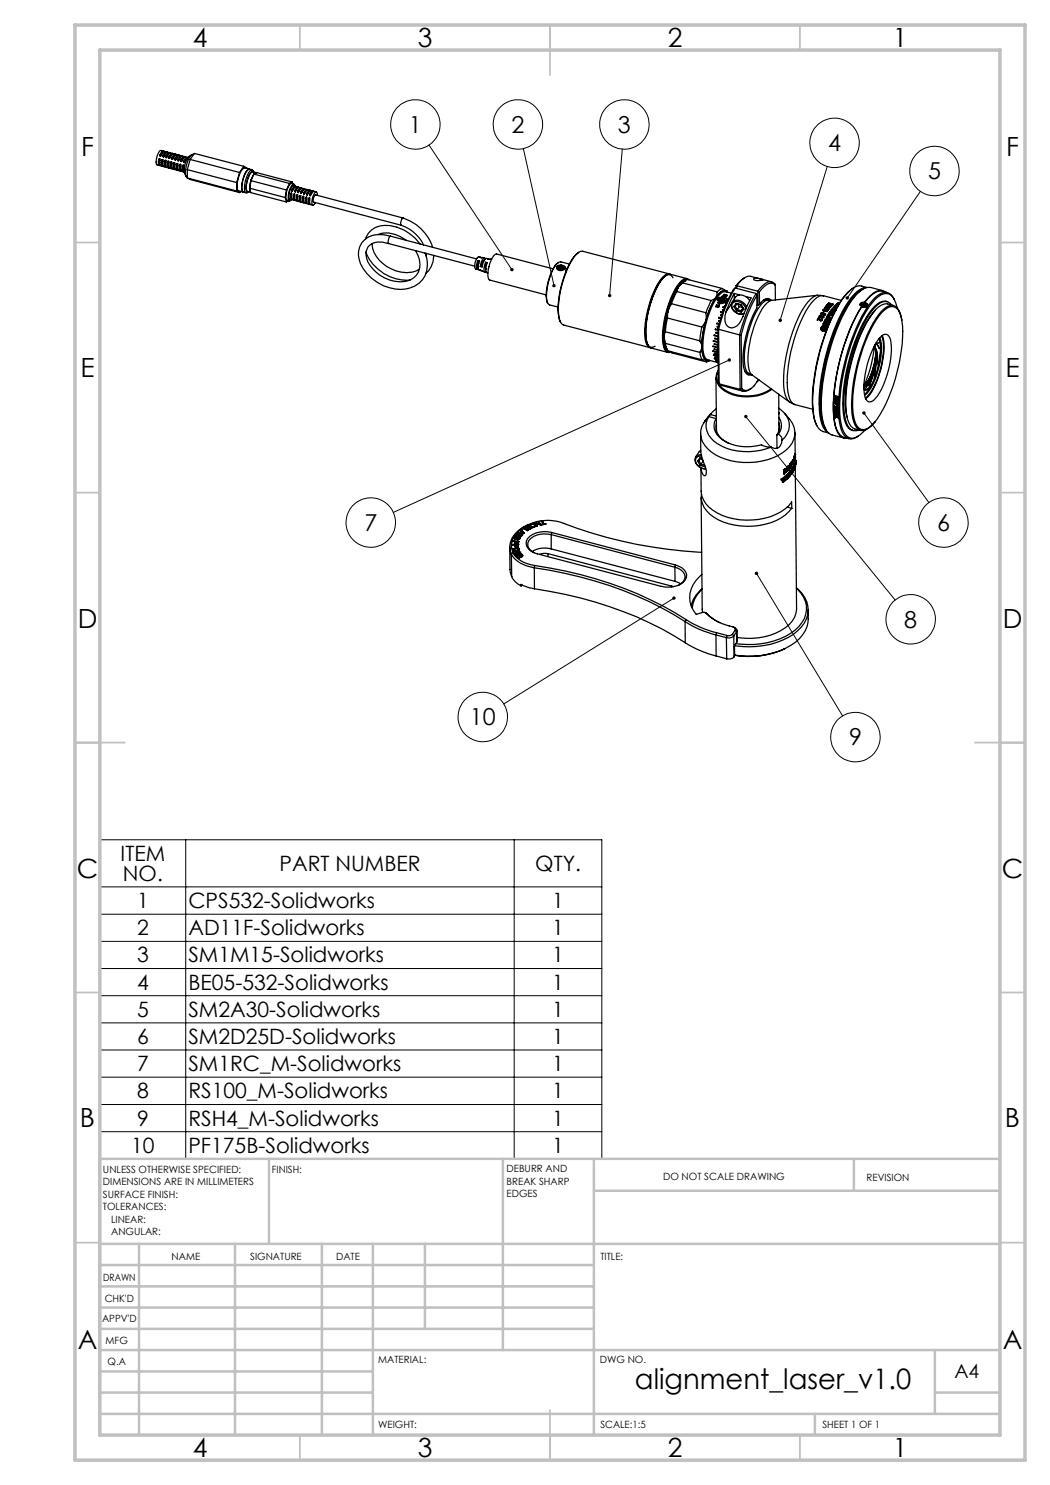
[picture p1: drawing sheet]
<svg xmlns="http://www.w3.org/2000/svg" width="210mm" height="297mm" viewBox="0 0 210 297" stroke-linecap="round" stroke-linejoin="round" font-family="sans-serif">
<defs><g id="words">
<text font-size="5.6" x="127" y="277.9">alignment_laser_v1.0</text>
<g font-size="5.3">
<text x="38.5" y="9.5">4</text>
<text x="83.5" y="9.5">3</text>
<text x="133.6" y="9.5">2</text>
<text x="178.6" y="9.5">1</text>
<text x="16.2" y="31.2">F</text>
<text x="201.2" y="31.2">F</text>
<text x="16.1" y="75.5">E</text>
<text x="201.1" y="75.5">E</text>
<text x="15.5" y="125.5">D</text>
<text x="200.5" y="125.5">D</text>
<text x="15.4" y="175.5">C</text>
<text x="200.4" y="175.5">C</text>
<text x="16" y="225.5">B</text>
<text x="201" y="225.5">B</text>
<text x="15.5" y="269.7">A</text>
<text x="200.5" y="269.7">A</text>
<text x="38.5" y="291.5">4</text>
<text x="83.5" y="291.5">3</text>
<text x="133.6" y="291.5">2</text>
<text x="178.6" y="291.5">1</text>
</g>
<g font-size="4.7">
<text x="81.8" y="26.5">1</text>
<text x="102.3" y="26.5">2</text>
<text x="123.6" y="26.5">3</text>
<text x="165.6" y="30.2">4</text>
<text x="185.6" y="35.9">5</text>
<text x="72.9" y="106.2">7</text>
<text x="187.4" y="106.2">6</text>
<text x="180.9" y="125.5">8</text>
<text x="94" y="145.1">10</text>
<text x="169.8" y="149.1">9</text>
</g>
<g font-size="4.2">
<text x="24.1" y="172.1">ITEM</text>
<text x="24.6" y="176.2">NO.</text>
<text x="55.9" y="174.2">PART NUMBER</text>
<text x="107" y="174.2">QTY.</text>
<text x="27.4" y="181.6">1</text>
<text x="37.7" y="181.6">CPS532-Solidworks</text>
<text x="110.5" y="181.6">1</text>
<text x="27.4" y="187.1">2</text>
<text x="37.7" y="187.1">AD11F-Solidworks</text>
<text x="110.5" y="187.1">1</text>
<text x="27.4" y="192.5">3</text>
<text x="27.4" y="197.9">4</text>
<text x="37.7" y="192.5">SM1M15-Solidworks</text>
<text x="37.7" y="197.9">BE05-532-Solidworks</text>
<text x="110.5" y="192.5">1</text>
<text x="110.5" y="197.9">1</text>
<text x="27.4" y="203.4">5</text>
<text x="37.7" y="203.4">SM2A30-Solidworks</text>
<text x="110.5" y="203.4">1</text>
<text x="27.4" y="208.8">6</text>
<text x="37.7" y="208.8">SM2D25D-Solidworks</text>
<text x="110.5" y="208.8">1</text>
<text x="27.4" y="214.2">7</text>
<text x="37.7" y="214.2">SM1RC_M-Solidworks</text>
<text x="110.5" y="214.2">1</text>
<text x="27.4" y="219.7">8</text>
<text x="37.7" y="219.7">RS100_M-Solidworks</text>
<text x="110.5" y="219.7">1</text>
<text x="27.4" y="225.1">9</text>
<text x="37.7" y="225.1">RSH4_M-Solidworks</text>
<text x="110.5" y="225.1">1</text>
<text x="26.2" y="230.6">10</text>
<text x="37.7" y="230.6">PF175B-Solidworks</text>
<text x="110.5" y="230.6">1</text>
</g>
<text font-size="3.9" x="190.9" y="275.5">A4</text>
<g font-size="2">
<text x="20.6" y="234.6">UNLESS OTHERWISE SPECIFIED:</text>
<text x="20.6" y="237.1">DIMENSIONS ARE IN MILLIMETERS</text>
<text x="20.6" y="239.6">SURFACE FINISH:</text>
<text x="54.4" y="234.6">FINISH:</text>
<text x="101.3" y="234.5">DEBURR AND</text>
<text x="101.3" y="237">BREAK SHARP</text>
<text x="101.3" y="239.5">EDGES</text>
<text x="132.6" y="236">DO NOT SCALE DRAWING</text>
<text x="173.3" y="236.2">REVISION</text>
<text x="20.6" y="242.1">TOLERANCES:</text>
<text x="22.2" y="244.6">LINEAR:</text>
<text x="22.2" y="247.1">ANGULAR:</text>
<text x="34.3" y="252">NAME</text>
<text x="50" y="251.9">SIGNATURE</text>
<text x="67.2" y="251.9">DATE</text>
<text x="120.1" y="251.9">TITLE:</text>
<text x="20.6" y="256.1">DRAWN</text>
<text x="20.9" y="260.3">CHK'D</text>
<text x="20.4" y="264.4">APPV'D</text>
<text x="21.1" y="268.8">MFG</text>
<text x="21.5" y="273">Q.A</text>
<text x="75.6" y="272.5">MATERIAL:</text>
<text x="120" y="272.5">DWG NO.</text>
<text x="75.6" y="285.5">WEIGHT:</text>
<text x="120.1" y="285.6">SCALE:1:5</text>
<text x="164.5" y="285.6">SHEET 1 OF 1</text>
</g>
</g></defs>
<g fill="none" stroke="#000" stroke-width=".2">
<path d="M85.8 29l16.6 24.9M104.7 29.7l6.1 27.4M124.5 29.8l-2.6 29.3M165.5 33.3l-9.5 30.8M184.1 38.3l-14.6 21.3M145.9 72l-67.2 30.5M149.2 83.3l29.8 36.7M172.8 82.6l13 17.9M134.8 119.6l-34 21.2M151.3 114.7l17.2 28.5M20 168h100.4v63.8h-100.4zM20 177.4h100.4"/>
<path d="M37.1 168v63.8M102.8 168v63.8M20 182.8h100.4M20 188.3h100.4M20 193.7h100.4M20 199.1h100.4M20 204.6h100.4M20 210h100.4M20 215.4h100.4M20 220.9h100.4M20 226.3h100.4"/>
<circle cx="83.1" cy="24.9" r="4.9"/>
<circle cx="103.6" cy="24.9" r="4.9"/>
<circle cx="124.9" cy="24.9" r="4.9"/>
<circle cx="166.9" cy="28.6" r="4.9"/>
<circle cx="186.9" cy="34.2" r="4.9"/>
<circle cx="74.2" cy="104.5" r="4.9"/>
<circle cx="188.7" cy="104.5" r="4.9"/>
<circle cx="182.1" cy="123.9" r="4.9"/>
<circle cx="96.6" cy="143.4" r="4.9"/>
<circle cx="171.1" cy="147.4" r="4.9"/>
</g>
<g fill="none" stroke="#c0c0c0" stroke-width=".35">
<path d="M60 5v5M110 5v10M160 5v5M15 48.5h5M200 48.5h5M15 98.5h5M200 98.5h5M15 148.5h10M195 148.5h10M15 198.5h5M200 198.5h5M15 248.5h5"/>
<path d="M200 248.5h5M60 287v5M110 282v10M160 287v5"/>
</g>
<g fill="none" stroke="#c0c0c0" stroke-width=".5">
<path d="M53.8 231.8v17M100.6 231.8v38.2M118.8 231.8v55.2M118.8 238.2h81.2M170.8 231.8v6.4M200 231.8h-180v55.2M20 248.8h180M20 257.3h98.8M20 253h98.8M27.8 248.8v38.2M47 248.8v38.2M64.4 248.8v38.2"/>
<path d="M74.6 248.8v38.2M85 248.8v17M20 265.8h98.8M20 261.5h98.8M20 278.5h54.6M20 274.3h54.6M20 270h180M187 278.5h13M187 270v12.8M20 282.8h180M163 282.8v4.2"/>
</g>
<path d="M15 5h190v287h-190zM20 10h180v277h-180z" fill="none" stroke="#c0c0c0" stroke-width=".7"/>
<path d="M102.2 53.7h-.1a.36 .36 0 0 0 0 .5 .36 .36 0 0 0 .5 0l-.2-.3 .2 .3a.35 .35 0 0 0 .1-.5 .35 .35 0 0 0-.5 0zM110.5 56.9a.33 .33 0 0 0 0 .4 .33 .33 0 0 0 .4 .2l-.1-.4 .1 .4a.33 .33 0 0 0 .2-.5 .33 .33 0 0 0-.6-.1zM121.7 58.9l-.1 .2 .2 .3 .1-.3v.3a.33 .33 0 0 0 .3-.4 .33 .33 0 0 0-.5-.1zM155.9 63.8h-.1a.32 .32 0 0 0 .2 .6v-.3v.3a.34 .34 0 0 0 .4-.4 .34 .34 0 0 0-.5-.2zM169.2 59.3l-.1 .4 .2 .2 .2-.3-.2 .3a.34 .34 0 0 0 .4-.1 .34 .34 0 0 0 0-.5 .34 .34 0 0 0-.5 0zM172.5 82.4a.34 .34 0 0 0 .1 .5 .34 .34 0 0 0 .5-.2 .34 .34 0 0 0-.5-.4l.2 .3zM145.7 71.7a.34 .34 0 0 0-.1 .5 .34 .34 0 0 0 .4 .1 .34 .34 0 0 0 .2-.4l-.3 .1 .3-.1-.3-.3zM148.9 83a.35 .35 0 0 0 .1 .6 .35 .35 0 0 0 .5-.2 .35 .35 0 0 0-.5-.4l.2 .3zM151.1 114.4a.34 .34 0 0 0 .2 .6 .34 .34 0 0 0 .4-.4 .34 .34 0 0 0-.6-.2l.2 .3zM134.5 119.4a.33 .33 0 0 0 0 .4 .33 .33 0 0 0 .5 .1 .33 .33 0 0 0 .1-.5l-.3 .2 .3-.2-.3-.1z" fill="#000"/>
<g fill="none" stroke="#000" stroke-width=".25">
<path d="M31.7 32v.9M31.7 32.9l.2 .2M31.8 32h-.1M31.8 32.8l-.1 .1M31.8 32v.8M31.8 32.8l.1 .3M31.9 31.7l.1 .1v1.3h-.1M31.9 31.7l-.2 .3M31.9 31.7l-.1 .3M32 32.5l-.2 .3M32 30.9v.3M32 31v.2"/>
<path d="M32 30.9v.1M32.3 32.2v.9M32.3 33.1l.2 .1M32.4 32.1l-.1 .1M32.4 33l.1 .2M32.4 32.1v.9M32.4 33l-.1 .1M32.5 31.9l.1 .1v1.2h-.1M32.5 31.9l-.2 .3M32.5 31.9l-.1 .2M32.5 30.3l-.5 .6M32.5 30.4l-.5 .6"/>
<path d="M32.5 30.3v.1M32.6 31.1v.2M32.6 31.2v.1M32.6 31.1v.1M32.7 30.2l.1 .1-.6 .8-.2 .1M32.7 30.2l-.2 .1M32.7 30.2l-.2 .2M32.9 32.3v.9M32.9 33.2l.2 .2M33 32.2l-.1 .1M33 33.2l.1 .2M33 32.2v1"/>
<path d="M33 33.2h-.1M33.1 32.1h.1v1.3h-.1M33.1 32.1l-.2 .2M33.1 32.1l-.1 .1M33.1 30.4l-.5 .7M33.1 30.5h.1M33.1 30.5l-.5 .7M33.1 30.4v.1M33.2 31.2v.3M33.2 31.3v.2M33.2 31.2v.1M33.3 30.4h.1l-.5 .7-.2 .3-.1-.1"/>
<path d="M33.3 30.4h-.2M33.3 30.4l-.2 .1M33.5 33.4l.2 .1M33.5 33.4h.1M33.6 33.3l-.1 .1M33.6 32.8l-.1 .2M33.6 32.2l-.1 1.2M33.6 32.2l.2 .3v1h-.1M33.6 33.4h-.1M33.6 32.2l.1 1.3M33.7 30.6l-.5 .6M33.7 30.7l-.5 .6"/>
<path d="M33.7 30.6v.1M33.8 31.4v.2M33.8 31.5v.1M33.8 31.4v.1M33.9 30.5l.1 .1-.6 .9h-.2M33.9 30.5l-.2 .1M33.9 30.5l-.2 .2M34.1 33.5l.2 .2M34.1 33.5h.1M34.2 33.4l.1 .3M34.2 33.4l-.1 .1M34.2 33l-.1 .1"/>
<path d="M34.2 32.4l-.1 1.1M34.2 32.4l.2 .2v1.1h-.1M34.2 33.5l-.1 .1M34.2 32.4v1M34.3 30.7l-.5 .7M34.3 30.8h.1M34.3 30.8l-.5 .7M34.3 30.7v.1M34.4 31.5v.3M34.4 31.6v.2M34.4 31.5v.1M34.5 30.7h.1l-.5 .8-.3 .1"/>
<path d="M34.5 30.7h-.2M34.5 30.7l-.2 .1M34.7 32.8v.9M34.7 33.7l.1 .1M34.7 33.7h.1M34.8 32.7v.9M34.8 33.6v.2M34.8 32.7l-.1 .1M34.8 33.6l-.1 .1M34.8 32.5l.2 .4v.9h-.2M34.8 32.5l-.1 .3M34.8 33.7l-.1 .1"/>
<path d="M34.8 32.5v.2M34.9 30.9l-.5 .6M34.9 30.9h.2M34.9 31l-.5 .6M34.9 30.9v.1M35 31.7v.3M35 31.8v.2M35 31.7v.1M35.1 30.9h.1l-.7 1-.1-.1M35.1 30.9l-.2 .1M35.3 32.9v1M35.3 33.9l.1 .1"/>
<path d="M35.3 33.9h.1M35.3 32.9l.1 .9M35.3 32.9h.1M35.4 33.9h-.1M35.4 33.8v.2M35.4 33.8l-.1 .1M35.4 32.7h.2v.3v1h-.2M35.4 32.7l-.1 .2M35.5 31l-.5 .7M35.5 31.1l-.5 .7M35.5 31v.1M35.6 31.9v.2"/>
<path d="M35.6 32v.1M35.6 31.9v.1M35.7 31h.1l-.5 .8-.3 .2M35.7 31h-.2M35.7 31l-.2 .1M35.9 33.1l.1-.3 .2 .1v.3M35.9 33.1v.9M35.9 34h.1M36.1 31.2l-.5 .7M36.1 31.2h.1M36.1 31.3l-.5 .7M36.1 31.2v.1"/>
<path d="M36.1 33.7l-.1 .2M36.2 33.9l-.3 .2M36.2 33.2v1l-.3-.2M36.2 33.2l-.3 .2M36.2 31.2l.2 .1-.7 .9-.1-.1M36.2 32v.3M36.2 32.1v.2M36.2 32v.1M36.2 31.2l-.1 .1M36.5 33.3v.9M36.5 33.3l.1-.3 .2 .1v.2M36.5 33.3l.1 .8"/>
<path d="M36.5 34.1v.1M36.6 34.1l-.1 .1M36.7 31.4l-.5 .6M36.7 31.4v.1M36.7 31.5l-.5 .6M36.7 33.8l-.1 .2M36.8 34l-.3 .2M36.8 33.3v1.1l-.3-.2M36.8 33.3l-.3 .3M36.8 31.3l.2 .1-.7 .9h-.1M36.8 31.3l-.1 .1M36.8 32.2v.3"/>
<path d="M36.8 32.3v.2M36.8 32.2v.1M36.8 31.3l-.1 .2M37.3 31.5l-.5 .7M37.3 31.5h.1M37.3 31.6l-.5 .7M37.3 31.5v.1M37.3 31.6h.1M37.4 35.5h.1M37.4 31.5h.2M37.4 31.5l-.1 .1M37.5 33.9l9.8 2.6"/>
<path d="M37.5 33.9v1.7M37.5 35.6l9.8 2.6M37.5 35.6l.6 .3 9.8 2.6M37.5 31.6l-.6 .9h-.1M37.6 31.5l-.1 .1M37.6 31.5l-5.4-1.4a2.36 2.36 0 0 0-1 2.3l.2 .6 5.4 1.4M38 31.9l-.5 2M38 31.9l9.9 2.6M38 31.9l.9-1.2 9.9 2.6M38.3 30.9a3.5 3.5 0 0 0-1.1 4.4M38.7 30.9h-.1a.97 .97 0 0 0-.8 .7l-.4 1.2-.3 1.2a1.4 1.4 0 0 0 .3 1.5M47.3 38.2l.6 .3"/>
<path d="M47.3 36.5v1.7M47.9 34.5l-.6 2M48.1 38.3l-.2 .2M48.5 33.8l.5-.2 .9 .2a1.71 1.71 0 0 0-1.2 1.6l-.2 .6a3.4 3.4 0 0 0 0 2.4h.2l-.9-.2a1.04 1.04 0 0 1-.4-1.2l.4-1.8zM48.8 33.3l.6 .4M48.8 33.3l-.9 1.2M49.9 33.8a.88 .88 0 0 0-.7 .7l-.7 1.7a2.76 2.76 0 0 0 .1 2.2l.6 .2M49.9 37.7l.2 .7M49.9 33.8l.5 .2M49.9 37.6l7.1 1.9M49.9 37.6v.1M50 37.5l-.1 .2"/>
<path d="M50 37.5l-.1 .1M50 34.2l.4-.2 .3 .4-.1-.1a2.46 2.46 0 0 0-1.2 2.2l-.2 .5a1.16 1.16 0 0 0 .3 1.4h.2l-.4 .2a.97 .97 0 0 1-.4-1.2l.2-1.2 .4-1.2zM50.1 38.4v.1M50.1 38.5l7.2 1.9M50.2 36.2l-.2 1.3M50.2 36.1l7.1 1.9M50.2 36.1v.1M50.2 36v.2M50.2 36v.1M50.7 34.9l-.5 1.1M50.8 34.8l7.1 1.9M50.8 34.8l-.1 .1"/>
<path d="M50.8 34.8h.1M51.3 34.5l-.7-.1a1.21 1.21 0 0 0-.9 1l-.4 1.6a1.24 1.24 0 0 0 .2 1.3l.6 .2M51.3 34.5l-.5 .3M51.3 34.5l7.2 1.9M57 39.5l.3 .9M57.3 38l-.3 1.5M57.9 36.7l-.6 1.3M58.2 39.1l-.1 .3M58.2 38.7h.1M58.2 38.6l-.1 1 .2 .3M58.2 38.6l.1 .1 .1 1.1-.1 .1M58.2 39.7v.1"/>
<path d="M58.2 38.6l.1 1.3M58.5 37.8l-.1 .4M58.5 36.4l-.6 .3M58.5 36.4l.1 .4M58.5 38l-.1 .2M58.5 37.8v.2M58.7 39.1v.8M58.7 39.9l.2 .1M58.8 36.8l-.5-.1a3.1 3.1 0 0 0-1 3.3l.6 .2M58.8 39v.8M58.8 37.3l-.3 .5M58.8 39.8l-.1 .1"/>
<path d="M58.8 37.4h.1M58.8 39.8l.1 .2M58.8 37.4l-.3 .6M58.8 37.3v.1M58.8 38.8h.1l.1 1.1-.1 .1M58.8 38.8l-.1 .3M59 37.3l-.1-.4-.2-.1a3.2 3.2 0 0 0-.9 3.3l.1 .1 .4-.3M59 37.3l-.6 .9M59 37.3h-.2M59 37.3l-.2 .1M59.1 38l-.1 .3M59.1 38.1l-.1 .2"/>
<path d="M59.1 38v.1M59.3 39.3v.7M59.4 39.2l-.1 .1M59.4 39.2v.7M59.4 37.5l-.3 .5M59.4 39.9l-.1 .1M59.4 37.6l-.3 .5M59.4 37.5v.1M59.4 39.9l.1 .3M59.4 38.9l.1 .1v1.2M59.4 38.9l-.1 .4M59.4 38.9v.3"/>
<path d="M59.5 39.8l-.1 .2M59.5 39.3l-.1 .1M59.5 39.6l-.1 .2M59.6 37.4l-.5 1-.1-.1M59.6 38.2v.3M59.6 37.4l-.2 .1M59.6 38.3v.2M59.6 38.2v.1M59.6 37.4l-.2 .2M59.9 39.4v.8M60 39.3l-.1 .1M60 39.3v.8"/>
<path d="M60 37.6l-.4 .6M60 37.7l-.4 .6M60 37.6v.1M60 39.1h.1v1.3M60 39.1l-.1 .3M60 39.1v.2M60.1 40l-.1 .1M60.1 39.8l-.1 .2M60.1 39.4l-.1 .2M60.2 38.3v.4M60.2 37.6l-.5 .9h-.1M60.2 37.6h-.2"/>
<path d="M60.2 38.4v.3M60.2 38.3v.1M60.2 37.6l-.2 .1M60.5 39.6v.7M60.6 39.5l-.1 .1M60.6 39.5v.7M60.6 37.8l-.4 .5M60.6 37.9l-.4 .5M60.6 37.8v.1M60.6 39.3h.1v1.2M60.6 39.3l-.1 .3M60.6 39.3v.2"/>
<path d="M60.7 39.9l-.1 .2M60.7 39.6l-.1 .1M60.8 37.7l-.5 1h-.1M60.8 38.5v.3M60.8 37.7l-.2 .1M60.8 38.6v.2M60.8 38.5v.1M60.8 37.7l-.2 .2M61.1 39.8v.7M61.2 39.6l-.1 .2M61.2 39.6v.8M61.2 37.9l-.4 .6"/>
<path d="M61.2 37.9h.2M61.2 38.1l-.4 .5M61.2 37.9v.2M61.2 39.4h.1v1.3h-.1M61.2 39.4l-.1 .4M61.2 39.4v.2M61.3 39.7l-.1 .2M61.4 38.6v.4M61.4 37.9l-.5 .9h-.1M61.4 38.8v.2M61.4 38.6v.2M61.4 37.9l-.2 .2"/>
<path d="M61.7 39.9v.7M61.8 39.8l-.1 .1M61.8 39.8v.7M61.8 38.1l-.4 .5M61.8 38.2l-.4 .6M61.8 38.1v.1M61.8 39.6h.1v1.2h-.1M61.8 39.6l-.1 .3M61.8 39.6v.2M62 38.1l.1 .1-.7 .8M62 38.1h-.2M62 38.1l-.2 .1"/>
<path d="M62 38.8v.3M62 38.9v.2M62 38.8v.1M62.4 38.2l-.4 .6M62.4 38.4l-.4 .5M62.4 38.2v.2M62.6 38.2l.1 .1-.7 .8M62.6 38.2h-.2M62.6 38.2l-.2 .2M63.3 38.4l-4.6-1.2a2.41 2.41 0 0 0-.7 2.6l4.6 1.3M63.5 39.1l-.1-.6-.1-.1a2.36 2.36 0 0 0-.7 2.7l.5-.6M57.7 40.1l-.4 .3"/>
<path d="M59.3 40l.2 .2M59.9 40.2l.2 .2M60 40.1l-.1 .1M60 40.1l.1 .3M60.5 40.3l.2 .2M60.6 40.2l-.1 .1M60.6 40.2l.1 .3M60.7 40.1l-.1 .2M61.1 40.5l.1 .2M61.2 40.4l-.1 .1M61.2 40.4v.3M61.3 40.3l-.1 .2"/>
<path d="M61.3 40.1l-.1 .2M61.7 40.6l.1 .2M61.8 40.5v.3M61.8 40.5l-.1 .1M61.8 40l-.1 .2M73.1 47.8a4.2 4.2 0 0 1 4.9-2.7 9.2 9.2 0 0 1 6 3.7M73.2 50.4a8.8 8.8 0 0 0 8.8 5.6M74.5 48.7a5.8 5.8 0 0 0 3.7 5.1 5.7 5.7 0 0 0 5.7 0M75.6 46.9a5.5 5.5 0 0 1 5.6 1.1M77.7 48.7a3.4 3.4 0 0 0-4.1 .8 3.8 3.8 0 0 0 1 4.3 7 7 0 0 0 7.5 2.2 3.6 3.6 0 0 0 1.5-4.9l-.5-1M77.7 48.7l17.2 4.5M78.1 47.2a5.1 5.1 0 0 0-5.7 1.3 4.6 4.6 0 0 0 .2 5.2 8.5 8.5 0 0 0 10.3 3.6 5.2 5.2 0 0 0 2.1-6.7"/>
<path d="M78.1 47.2a1.47 1.47 0 0 0-.4 1.5M78.1 47.2l17.2 4.6M80.2 45a7.8 7.8 0 0 1 4.5 4M80.6 43.6a9.1 9.1 0 0 1 5.9 5.9M80.6 43.6a1.38 1.38 0 0 0-.4 1.4M80.6 43.6l-17.5-4.6a1.27 1.27 0 0 0-.4 1.4l17.5 4.6M85.2 50.7v.5M86.7 51.1a4.7 4.7 0 0 1-1.6 3.6M95.5 52.1l-.2 1.4 .1 .4h.2M95.5 52.1l.4 .1-.3 1.1 .1 .5 .5 .3M95.5 52.1l.1 .5M95.6 52.6v.8"/>
<path d="M95.6 52.6h.2M95.6 53.4h.1M95.6 53.4v.5M95.6 53.9h.1M96.1 51.4h-.4a2.11 2.11 0 0 0-.6 2.4l.4 .1M96.2 51.5h-.2l.9 .1M96.3 52.9l-.2 .4M96.3 52.9h.2M96.4 54.1l-.3-.1 .9 .4M96.8 52.1l-.3 .3-.2 .5M96.8 52.1v.1M97 51.7l-.2-.1-.3 .3-.4 1.4"/>
<path d="M97 51.7h.1M97 51.7l-.2 .4M97.1 52.5l-.3 1.1a.64 .64 0 0 0 .2 .8l.2-.1M97.1 52.5h.4l-.3 1.2a.65 .65 0 0 0 .2 .8l.2 .1M97.1 53l.1 .8M97.1 52.5v.5M97.1 53h.2M97.2 53.8h.1M97.5 51.8l.3 .1zM97.7 51.7l-.7 .1-.4 .8-.2 .8-.3-.1M98 56l11.2 3M98.3 51.9h-.4"/>
<path d="M110.6 53.8l-11.3-3a1.05 1.05 0 0 0-.8 .8 5.9 5.9 0 0 0-.7 4.3l.2 .2M111.4 53.3a1.08 1.08 0 0 1 1.7 .3 1 1 0 0 1-1.8 0zM111.4 53.5l-.1 .2M111.6 53.8h.1M111.6 53.8l.2 .1M111.7 53.8l.7 .1M111.7 52.5a6.9 6.9 0 0 0-2.2 4.4l-.3 2.3 .3 1.4M111.7 53.5a.54 .54 0 0 0 .8 .3M111.7 53.5l.2 .3M111.8 53.9h.6M111.9 53.3l-.2 .2M111.9 53.3v.4h.2"/>
<path d="M112.1 53.7h-.2M112.1 53.7l.4 .1-.1-.1M112.1 53.7h.3M112.4 53.3h-.5M112.4 53.3l.2 .2M112.4 53.3v.4M112.6 53.5l-.1 .3M112.7 53.7a.84 .84 0 0 1-1 .1M112.7 53.2a.76 .76 0 0 0-1.2 .5l.1 .1M112.7 53.7l-.3 .2M112.8 53.3l-.1 .4M112.8 53.3l.3 .2"/>
<path d="M112.8 53.3a.77 .77 0 0 0-1.3 .3l.1 .2M113.5 53.6l-.3 .2v.4l.1-.2M113.9 52.8l-1.7-.4a1.26 1.26 0 0 0-1.2 .8 11.3 11.3 0 0 0-1.6 7.2l.5 .6 1.7 .4M115.7 50.5h-.1a10.1 10.1 0 0 0-2.9 5.2 13.7 13.7 0 0 0-.7 8.5l.1 .2M133.2 55.1a8.6 8.6 0 0 0-2.8 4.6 17.7 17.7 0 0 0-1.1 8.6l.3 .7M133.9 54.8l-17.3-4.5a1.24 1.24 0 0 0-1.3 .6 18.6 18.6 0 0 0-3.5 12.7 1.55 1.55 0 0 0 .9 1.4l17.3 4.5M133.9 54.8a1.3 1.3 0 0 0-1.3 .6 18.4 18.4 0 0 0-3.6 10.2 4.4 4.4 0 0 0 .8 3.8l.3 .2M134.6 55.6a.91 .91 0 0 0-1.5-.4 12.1 12.1 0 0 0-3.2 6.2 13.3 13.3 0 0 0-.5 7.2 .97 .97 0 0 0 1.6 .6M135.4 58.3l-1.1 2.4M135.4 58.3l6.8 1.8M135.5 57.7l-.7 1.4-1.1 2.6M135.5 57.7l-.1 .6"/>
<path d="M135.6 57.5a16.1 16.1 0 0 0-2 4.6M135.6 57.5l-.1 .2M135.8 57.3l-.2 .2M136.5 56.5l-.8 .8-1.1 2M136.5 56.6l.6-.5 .5-.2 6.9 1.8M136.5 56.6l6.9 1.8M136.5 56.6l-.7 .7M136.9 56.2h.1M137 56.2h-.1a8.9 8.9 0 0 0-3.2 5.4 15.1 15.1 0 0 0-.7 7.4l.3 .8M137.1 56.1l-1.3 1.2M137.4 55.7l-3.3-.8a1.52 1.52 0 0 0-1.5 .7 19.5 19.5 0 0 0-3.4 10.5 5.7 5.7 0 0 0 .6 3.3l.4 .2 3.4 .9M137.7 55.9a1.31 1.31 0 0 0-1.7 .7 19 19 0 0 0-3.2 12.6 1.18 1.18 0 0 0 1.3 1.2"/>
<path d="M137.8 55.9a.96 .96 0 0 0-1.4 .2 15.1 15.1 0 0 0-3.5 7.7l-.3 2.2a6.1 6.1 0 0 0 .6 4.2l.3 .2h.6M143 59.7a14.9 14.9 0 0 0-1.7 4M143 59.7l-.8 .4M143.2 59.5a17.6 17.6 0 0 0-2 4.6M143.2 59.5l-.2 .2M143.3 59.3l-.1 .2M143.4 58.4l-.1 .9M143.5 59.7a.79 .79 0 0 1 1.4 .4 .84 .84 0 0 1-1.5-.3zM143.7 59.7a.51 .51 0 0 1 .7-.2 .51 .51 0 0 1 .2 .6 .51 .51 0 0 1-.6 .2 .51 .51 0 0 1-.3-.6zM143.8 59.9l.2 .2M144 59.7h.4M144 59.7l-.2 .2"/>
<path d="M144 60l-.1 .1 .6-.1h-.1M144 59.7v.3M144 60h.4M144.4 59.7l.1 .2M144.4 59.3h.6l-.1 .1 .4 .3a1.05 1.05 0 0 1-1.3 1l-.1 .1-.4-.3h.5v.1a.96 .96 0 0 0 1.2-.8zM144.4 59.7v.3M144.5 57.7l-.6 .3-.5 .4M144.5 57.7l.6 .5M144.5 59.9l-.1 .2M144.7 59l.1-.1 .4 .1-.2 .1zM144.9 58l.4 .1M145 59.1l.1 .1"/>
<path d="M145.1 58.2a1.74 1.74 0 0 0-1.8 1.1M145.1 58.2h.1M145.2 58.2h-.2a2.06 2.06 0 0 0-1.8 1.3M145.2 58.2l.1 .1M145.2 58.2l.3 .2M145.3 58.1l.2 .4-.2-.2M145.3 58.1v.2M145.4 59.1l-.3 .1M145.4 59.1h.1M145.4 59.1l-.1 .1h-.2M145.6 59.8v.1M146.3 58.6l-1.2-.3a1.43 1.43 0 0 0-1.4 .8 18 18 0 0 0-3 11.5 1.58 1.58 0 0 0 .9 1.4l2.1 .5"/>
<path d="M146.9 58.7l-1.7 3.7M146.9 58.7l1 .3M146.9 58.7v1.1M147 57.6a27 27 0 0 0-3.3 8.3M147 57.6l-.3 .3a28.6 28.6 0 0 0-3.1 7.9M147 57.6l4.2 1.1M147.2 57.1h.2M147.2 57.1v.6M147.4 57.1l4.2 1.1M147.4 57.1v.6M148.9 55.6l-.8 .5-.9 1M149.2 59.3l1 .3-1.4 3.2a3.3 3.3 0 0 1-2.5 2.8 1.45 1.45 0 0 1-1.3-1.4v-1l.2-.8"/>
<path d="M150.7 55.7l.6-.1 1.3 .4h-.1a1.77 1.77 0 0 1-1.8-.1zM151.2 58.7a27.7 27.7 0 0 0-3.3 8.3M151.2 58.7l.2 .4M151.4 59.1a27.5 27.5 0 0 0-3.2 7.9M151.4 59.1v2.5a21 21 0 0 0-2.7 11.7 1.67 1.67 0 0 0 1.3 1.7h.2M151.6 58.2v2.9M151.6 58.2l.3 .2M151.9 58.4v2.5M153.2 59.9l.6 .1a1.27 1.27 0 0 0-1.3 .6 18.7 18.7 0 0 0-3.5 12.8 1.55 1.55 0 0 0 .9 1.4M153.6 60l-.4-.1-.5 .1M154.3 56.4l-4.2-1.1a2.44 2.44 0 0 0-2.3 1.2l-.4 .6M155 57a1.52 1.52 0 0 0-2.2 .4l-.9 1"/>
<path d="M155 57a1.24 1.24 0 0 0-2-.2l-1.4 1.4M155 57l.1 3M163.5 59.1l1.2 .1M164.7 59.2a1.97 1.97 0 0 0-1.9 .8 20.9 20.9 0 0 0-4.3 9.1 22.7 22.7 0 0 0-.7 10.1 2.14 2.14 0 0 0 1.2 1.7l3.5 .9M164.7 59.2l3.5 .9M170.6 57.6a12.9 12.9 0 0 0-4.2 5.7 41.1 41.1 0 0 0-3.9 18.2 7.8 7.8 0 0 0 .9 3.6M172.4 57.9a12 12 0 0 0-4.3 5.7 42.1 42.1 0 0 0-4 18.2 7.8 7.8 0 0 0 1 4M172.7 57.7a7.9 7.9 0 0 0-3.5 3.8 40.9 40.9 0 0 0-5.2 20.4 6.7 6.7 0 0 0 1.3 4.2M173.3 57.5a4.2 4.2 0 0 0-3 2 38.6 38.6 0 0 0-6.2 17.2 16.8 16.8 0 0 0 .6 8.8l.3 .5 .7 .6M173.4 57.5a2.89 2.89 0 0 0-3.8 1 26.6 26.6 0 0 0-5.2 10.4 36 36 0 0 0-1.7 13.8 3.9 3.9 0 0 0 1.9 3.6l1.1 .3M176.5 58.1l-2.3-.6a2.36 2.36 0 0 0-2.1 .7 19.4 19.4 0 0 0-4.8 7.9 40.3 40.3 0 0 0-2.9 17.1 4.5 4.5 0 0 0 1.9 3.8l2.5 .6M177.1 58.4a2.17 2.17 0 0 0-2.9 .7l-1.3 1.4"/>
<path d="M177.5 58.5a2.66 2.66 0 0 0-3.4 .7l-1.2 1.3M178.9 59.9a2 2 0 0 0-3.5-.7 20.6 20.6 0 0 0-4.8 7.9 38.6 38.6 0 0 0-2.8 16.9 5.6 5.6 0 0 0 1.4 3.5 2 2 0 0 0 2.5-.3M132.8 66v.5a6.3 6.3 0 0 0 .3 2.8M132.8 67l.1 .3M132.9 67.3v.3M132.9 67.6l.2 1.6 .3 .8M132.9 67.6l.2 1.1M133.1 66.4l6.8 1.8M133.1 66.4l-.3 .6M133.1 68.7l.2 1 .3 .5 6.8 1.8M133.1 68.7l6.9 1.8M133.5 63.6l-.4 2.8"/>
<path d="M133.5 63.6l6.9 1.8M133.5 62.5l-.5 2.3-.2 2.2M133.5 62.5v1.1M133.6 62.1l-.1 .4M133.6 62.1a18 18 0 0 0-.7 5.2M133.7 61.7l-.1 .4M134 70.3l.4 .3 6.9 1.8M134.3 60.7l6.9 1.8M134.3 60.7l-.6 1M139.9 68.2l.5 .8M140 70.5l.4 1.5M140.4 69.3a3.2 3.2 0 0 0 .9 2.7"/>
<path d="M140.4 65.4l-.5 2.8M140.4 69v.3M140.4 69.3v.3M140.4 69.6a3.2 3.2 0 0 0 .7 2.4M140.4 69.6l-.4 .9M140.4 72h.7M141.1 64.4a16.5 16.5 0 0 0-.7 4.6M141.1 64.4l-.7 1M141.1 72h.2M141.2 64.1a20 20 0 0 0-.8 5.2M141.2 64.1l-.1 .3M141.2 62.5l.1 1.2"/>
<path d="M141.3 72l.1 .1M141.3 72l.6 .1M141.3 63.7l-.1 .4M141.4 72.1l-.1 .3M141.9 72.1h-.5M142 72.1l-.7 .3M142.2 60.1l-1 2.4M143.2 75.5l.1 10.8M143.3 61l.4 .1a.22 .22 0 0 1 .1 .3 .22 .22 0 0 1-.3 .1l-.3-.2zM143.4 72.5h.3zM143.6 65.9l-.5-.1v.1l.5 .2M143.6 66.6l-.4-.1 .4 .2"/>
<path d="M143.6 67.2l-.8-.2v.1l.8 .2M143.6 65.8l.1 .1M143.6 65.8l.1 10.7 .1 .3M143.6 67.8l-.6-.2v.2l.6 .1M143.6 68.4l-.9-.2 .9 .3M143.6 68.9l-.8-.1 .8 .3M143.6 69.5l-1-.3 1 .4M143.6 70l-.8-.2 .8 .3M143.6 70.4l-1-.2 1 .4M143.6 70.9l-.7-.2 .7 .3M143.6 71.3l-.9-.3 .9 .3M143.6 69.8v1.1"/>
<path d="M143.7 74.2a2.84 2.84 0 0 0 1.3 3.8 8.8 8.8 0 0 0 9.2-.3M143.7 74a2.87 2.87 0 0 0 1.2 4.2 9 9 0 0 0 9.5-.3M143.7 71.6l-.7-.2 .7 .3M143.7 71.9l-.8-.2 .8 .2M143.7 72.1l-.5-.1 .5 .2M143.7 72.3l-.6-.1 .6 .2M143.7 72.4h-.2l.2 .1M143.7 65.3h-.3l.3 .2M143.7 61.1a.16 .16 0 0 1 .1 .2 .16 .16 0 0 1-.3 .1zM143.7 65.9l4.2 1.1M143.7 65.9l.1 10.9M143.8 76.8l.6 .3 4.2 1.1"/>
<path d="M143.8 64.7h-.4l.4 .2M143.8 76.8l4.2 1.1M144 60.1h.4M144 64.1l-.2 .1 .2 .1M144.2 63.6l-.5-.1 .4 .2M144.4 63h-.2l-.1 .1h.2M144.6 62.5l-.5-.1 .4 .2M144.7 61.9l-.1 .2h.1M145 61.5h-.4l.3 .1M145.1 61v.1M145.3 60.6h-.2l.2 .1M146.3 60.9l-1.1 1.5"/>
<path d="M146.8 61.3l.5 .9M147 61.2l-.2 .1M147 61.2l.5 .7M147.2 60.7l-.4 .6M147.2 60.7l1 .3M147.2 60.7l.2 .1M147.3 62.2l1 .2M147.4 60.8l.8 .2M147.4 60.8l-.4 .4M147.5 61.9l-.2 .3M147.5 61.9l.7 .3M147.6 60.8l.2 .5"/>
<path d="M147.8 61.3l.8 .2M147.8 61.3l-.3 .6M147.9 67l.1 10.9M148.2 61l.6 .8M148.2 61l.4 .7M148.2 61h.1M148.2 62.2l.1 .2M148.2 67h-.3M148.2 67l.1 10.7M148.3 77.7l-.3 .2M148.6 61.6l-.4 .6M148.6 61.7l.2 .1"/>
<path d="M148.6 61.7l-.4 .5M148.8 61.8l-.5 .6M148.9 74.2l.3 .3 .5 .2M149.2 61.8a1.75 1.75 0 0 0-2.7-1.1 1.66 1.66 0 0 0 .5 1.7 1.66 1.66 0 0 0 1.8 .2M149.3 61.4a1.78 1.78 0 0 0-3-.8 2.03 2.03 0 0 0 2.5 2.2M149.3 74.6l.6 .2M149.9 74.8l.5 .2M149.9 60.1a1.83 1.83 0 0 0-2.8-.7l-.7 1.1M150.1 77.7a1.52 1.52 0 0 1-2.1 .2M150.4 75a4.2 4.2 0 0 1-.8-3.4 21.4 21.4 0 0 1 3.3-10.5 2.45 2.45 0 0 1 1.4-1l9.2-1a5.2 5.2 0 0 0-2.9 2.7 30.2 30.2 0 0 0-3.8 16.3 2.74 2.74 0 0 0 2.2 2.8M150.4 75l7.5 5.4M151.4 61.1h.2"/>
<path d="M151.7 75.9a4.1 4.1 0 0 1-2.2 2.2l-.6-.1-.6-.3M151.8 76l-.5 .4M151.9 60.9l-.3 .2M153.8 60l.5 .1M154.2 60.1a.9 .9 0 0 0-1.4-.1l-.9 .9M155.8 78.8v7.3M163.7 63.6l.3 .4a.18 .18 0 0 0 .3 .1 .18 .18 0 0 0 0-.3v-.1a.28 .28 0 0 1 .1 .5 .28 .28 0 0 1-.5-.1l-.2-.4-.3 .3zM163.9 63.1h.3a.18 .18 0 0 0-.3 .1 .18 .18 0 0 0 .2 .3 .18 .18 0 0 0 .2-.1l.3 .1v-.3a.24 .24 0 0 1 .1 .4 .24 .24 0 0 1-.4-.1h-.4l-.1-.1zM164.2 62.6l.3-.1-.2 .1a.19 .19 0 0 0 .2 .3 .19 .19 0 0 0 .2-.2v-.1l.4 .2-.1 .3h-.2l.2-.3h-.3a.29 .29 0 0 1-.3 .2 .29 .29 0 0 1-.2-.4zM164.4 63.3h.1M164.6 61.9l.4-.1a.2 .2 0 0 0-.2 .2 .2 .2 0 0 0 .2 .2 .2 .2 0 0 0 .1-.3l.5 .2-.2 .2h-.1l.2-.2-.3-.1v.2h-.4zM164.7 62.3h.2l-.3 .2z"/>
<path d="M164.7 65.5h.2l-.3 .3zM165 61.5h.7l.2 .2-.2 .2-.6-.1-.2-.2zM165 65.3l.3-.1-.4 .3zM165 61.6l.2-.1 .6 .2-.3 .1zM165.1 65.9h.1M165.1 65.9l-.2 .4h.3M165.1 64.4l.3 .2a.24 .24 0 0 1-.1 .3 .24 .24 0 0 1-.3-.2zM165.1 64.6h.2a.18 .18 0 0 1 0 .2 .18 .18 0 0 1-.3-.1zM165.2 65.8l.1-.1-.1 .2zM165.3 61l1 .2-.2 .3h-.2l.3-.3h-.3l-.3 .2 .2-.3h-.3l-.4 .2zM165.6 60.7l.2-.1 .8 .3a.4 .4 0 0 1-.6 .1h-.3zM165.6 65.3a.45 .45 0 0 0-.7 .1l-.4 .3 .1 .1h.1a.63 .63 0 0 1 .9-.4"/>
<path d="M165.6 64.7h.2l-.2 .2h-.1zM165.7 63.9l.1-.2 .3 .2M165.7 60.8h.1M165.7 63.6l.5 .3h-.6zM165.7 60.7l.4 .1-.3 .1zM165.8 64.7l-.2-.1a.19 .19 0 0 0-.1 .3 .19 .19 0 0 0 .3 0M166.1 64.2h-.6l.5 .1M166.1 64.1l-1 .1 .8 .2M166.2 60.9h.3l-.3 .1zM166.5 63.1l-.5-.1-.2 .3 .5 .3M166.5 63.1l-.5-.2-.2 .4 .5 .4M166.6 62.6h-.7l.8 .2"/>
<path d="M166.6 62.6h.1M166.6 62.6l.1 .2M166.7 62.8l-.8-.2-.5 .9 .2 .1-.1 .1a1.69 1.69 0 0 0-.8 1.3l.2 .2a.49 .49 0 0 0-.6 .3 .49 .49 0 0 0 .4 .6l.6-.5v.3l-.3 .3h.2M166.9 79.4l.2 .3M166.9 79.9l.3 .1M166.9 79.9v.1M166.9 79.4h.1M166.9 79.9h.1M166.9 62.3v.2M167 79.9h.1M167 79.9l-.1 .2 .2 .1M167 79.9l.1 .1"/>
<path d="M167.1 79.2l-.1 .3h.2M167.1 79.2h.1M167.1 79.7h.1M167.1 62h.1M167.1 79.2l-.2 .2M167.1 80v.1M167.1 80h.1M167.2 80v-.1a.33 .33 0 0 1 .4 .1 .33 .33 0 0 1 0 .4l-.7-.2M167.2 80h.1M167.3 79.4v-.1l.3 .1v.4h-.2M167.3 79.4h.1M167.3 80l-.1 .2 .3 .1"/>
<path d="M167.3 80h.1M167.3 79.4l-.1 .1M167.3 79.4l-.1 .3h-.1M167.4 79.9l.1 .1M167.4 79.9l-.1 .1M167.4 79.9v.1M167.4 79.4h-.1M167.4 79.4l.1 .2M167.4 79.8h.1M167.4 79.4l.1 .1M167.4 79.4h.1M167.5 61.5h-.4l-.2 .1 .3 .2"/>
<path d="M167.5 79.6l-.1 .2M167.5 79.5l-.1 .3M167.5 79.5v.1M167.6 61.1l-.5-.1-.2 .1 .6 .2M167.6 61.3a.59 .59 0 0 0-1 .5l.4 .2-.7-.2-.1 .3 .5 .1-.2 .2a.67 .67 0 0 0-.9 .6l-.3 .5 .1 .2a1.68 1.68 0 0 0-.8 1.4 .57 .57 0 0 0-.4 .5 .57 .57 0 0 0 .3 .6h.2l.4-.3M167.8 60.8l-.4-.1-.1 .1 .4 .2M167.9 60.6h-.3l.3 .1M172 61a.8 .8 0 0 1 .8-.4 .8 .8 0 0 1 .7 .5l-.1 .2M172.3 61.4l.7 .1M172.3 61.4a41 41 0 0 0-5.5 21.8 5.4 5.4 0 0 0 1.7 4.1l1.3 .4M172.3 61.3a40.9 40.9 0 0 0-5.6 22 6.8 6.8 0 0 0 1.3 3.8l.9 .5h.5M172.3 61.3v.1"/>
<path d="M172.5 60.7l-.2 .3 .2 .3h.5l.2-.3M172.5 60.7h.5M172.5 60.7v.2M172.5 61.1l-.1 .1M172.5 61.1h.4M172.5 60.9l-.2 .2M172.5 60.9v.2M172.9 60.5a.48 .48 0 0 1 .6 .5 .48 .48 0 0 1-.6 .5l-.6-.1M172.9 60.5a.52 .52 0 0 0-.7 0 .52 .52 0 0 0 0 .7l.1 .1M172.9 60.5h.1M172.9 61.1l.2 .1M172.9 60.8l.3 .2"/>
<path d="M172.9 60.8v.3M172.9 60.8l-.4 .1M173 60.7l.2 .3M173 60.7l-.1 .1M173.1 76.8l-.3 .1M173.2 61l-.2 .3M173.2 61h.1M173.6 76.2l-.8 .7M173.6 77.8l-.3 .2-.5-.1M173.6 77.8l.2 .1M173.6 77.8h.1M173.6 77.8l-.7 .2"/>
<path d="M173.7 77.8h.1M173.8 77.7l-.1 .1M174 76.7l-.2 1.1M174 76.7h.1M174.1 76.5a1.31 1.31 0 0 1-1.3 .7v.1M174.1 76.7l-.3 1M174.3 75.1l-.6 1-.9 .8 .6-.2 .5-.6M174.6 74.1l-.3 .5a7.2 7.2 0 0 1-1.5 2.5M174.8 69.4a1.57 1.57 0 0 1 .7 1.4v1.6a4.1 4.1 0 0 0-.7-3zM174.8 69.3a6.8 6.8 0 0 1 .3 4.4l-.2 1a8.9 8.9 0 0 0-.1-5.4zM174.8 73l-1 2.8-1 1.9M174.9 69.4l-.8 4.3-1.1 3.1"/>
<path d="M174.9 74.7v.9M174.9 69a12.9 12.9 0 0 1-.9 7.7 14 14 0 0 0 .9-7.7zM175 62.1a24.7 24.7 0 0 0-5 11.2 23 23 0 0 0-.6 10.2M175.1 72l-.9 3.1 .8-2.1M175.1 68.7l.5 .4 .2 .5M175.2 71.1l-.7 3.2-1 2.8 .6-.5M175.2 68.8l.4 .3 .2 .5M175.2 70.9l-.3 1.8-.7 2.3M175.2 70.8a19.2 19.2 0 0 1-2.2 7.2M175.5 72.4l.2 .5M175.8 67.7a1.35 1.35 0 0 1 1.8-.6 5.5 5.5 0 0 1 .6 3.8 17.4 17.4 0 0 1-3.2 8.8 1.11 1.11 0 0 1-1.3 .7 1.11 1.11 0 0 1-.8-1.3 17.8 17.8 0 0 1 2.9-11.4zM175.8 69.6l.1 .1 .2-.1"/>
<path d="M175.8 67.7a11.2 11.2 0 0 1-.4 6.4l-1.1 2.8-.8 1.3-.6 .7M175.9 67.7a11.7 11.7 0 0 1-.1 5.1M175.9 67.6a11.7 11.7 0 0 1-.6 7.5l-.7 1.8a6.2 6.2 0 0 1-1.7 2.2M176 68.2l-.3 .4h-.5M176.3 67.2a10 10 0 0 1 0 5.9 12.3 12.3 0 0 1-3.2 6.5M176.4 62.4a2.49 2.49 0 0 1 2.6-1 3.1 3.1 0 0 1 1.4 2.8 31.4 31.4 0 0 1-2.2 14.1 16.6 16.6 0 0 1-4.4 7.2 1.6 1.6 0 0 1-2.6-.6 15.9 15.9 0 0 1-.3-8.4 30 30 0 0 1 5.5-14.1zM176.5 67.1a13.8 13.8 0 0 1-.9 8.5l-.8 1.8a6 6 0 0 1-1.7 2.4M177.1 60.3h.3M177.3 60.3a2.86 2.86 0 0 0-2.9 1.6 33.8 33.8 0 0 0-5.6 14.9l-.2 3.9a7.4 7.4 0 0 0 1.1 5l.9 .4M178.3 61a1.65 1.65 0 0 0-2.7-.1 18.2 18.2 0 0 0-4.5 7.6 33.9 33.9 0 0 0-2.2 14.5 4.3 4.3 0 0 0 1.5 3l.9 .1 .4-.1M178.7 61.1a2.71 2.71 0 0 0-3.5 .8 30.3 30.3 0 0 0-5.7 14.3 15.8 15.8 0 0 0 .4 8.5 2.44 2.44 0 0 0 2.2 1.4M179.4 61.6v-.1a3.8 3.8 0 0 0-1.7-2.7 3.3 3.3 0 0 0-3.3 1.8 32.3 32.3 0 0 0-5.3 12.5 26.3 26.3 0 0 0-.6 12.6 2.13 2.13 0 0 0 2.4 1.9 5.6 5.6 0 0 0 2.1-1.6"/>
<path d="M180.4 64.1l-.1-.2a2.78 2.78 0 0 0-1.8-2.8 4.5 4.5 0 0 0-3.3 2.6 34.9 34.9 0 0 0-4.8 19 4.8 4.8 0 0 0 1.3 3.2 1.89 1.89 0 0 0 2.5-.7l.8-.9M139.5 92.2l.5 .9M139.8 92.1l-.3 .1M139.8 92.1l.4 .7M140 91.6l-.5 .6M140 91.6l.5 .1M140 91.6l.2 .1M140 93.1l1 .2M140.1 86.7l.1 3.7 .7 2.4a2.49 2.49 0 0 1 .2 2.3l-.2 .1-.3-.2-.3-.7-.1-.7M140.2 90.1l-1.1 1.3M140.2 93.6v4.6a5.1 5.1 0 0 0 3.2 4.4 13.6 13.6 0 0 0 13.6-.8l.8-.7 .5-.7 .1 1.3M140.2 91.7l.3 .1"/>
<path d="M140.2 91.7l-.4 .4M140.2 92.8l-.2 .3M140.2 92.8l.8 .3M140.2 99.4l.3 23.1M140.3 90.9a1.1 1.1 0 0 0-1.2 .6 1.1 1.1 0 0 0 .2 1.3 2.41 2.41 0 0 0 1.8 1M140.3 91.2a1.01 1.01 0 0 0-1.2 .6 1.01 1.01 0 0 0 .4 1.2 1.86 1.86 0 0 0 1.6 .7M140.3 98.8a4.6 4.6 0 0 0 2.5 4.6 13.5 13.5 0 0 0 14.3-.4l1.3-1.3M140.3 91.7l.3 .5-.4 .6M141 84.1v.1M141.7 83.3a3.9 3.9 0 0 0 1.8 5.5 12.4 12.4 0 0 0 10.7 .6M141.7 83.3l1.5 .4M142 82.9l-1 1.2"/>
<path d="M142 82.9l1.3 .3M142.1 82.8l-1.1 1.3M143.2 83.7a3.1 3.1 0 0 0 1.4 4.3 9.6 9.6 0 0 0 7.7 1l1.1 .4h.8M143.2 83.7l.1 .1M143.3 81.7l-1.3 1.2M143.3 84.7a3.4 3.4 0 0 0 2.4 3.9M155.4 87v2.6M155.7 86.9a1.09 1.09 0 0 1 .7 1.1M155.7 86.9l-.3 .1M155.8 81.6a3.8 3.8 0 0 1 1.2 5.8l-.6 .6M155.8 84.6l.1 .2a2.62 2.62 0 0 1-.5 2.2M155.8 83.5a2.89 2.89 0 0 1-.1 3.4"/>
<path d="M155.8 82.6l.1 .1-.1 .1M156.4 88a1.36 1.36 0 0 1-.6 1.5 1.36 1.36 0 0 1-1.6-.1M156.5 95.8l-.3 .2M156.5 95.8v.7l.2-.2M156.5 95.8h.1M156.7 95.7h.1M156.7 96.3h.1M156.7 95.7v.6M156.8 95.6l-.1 .1M156.8 95.6v.6l.2-.1M156.8 94h.1M156.8 94.3h.1"/>
<path d="M156.8 94.4h.1M156.8 94.7h.1M156.8 95.6h.1M156.8 94v.3M156.8 94.4v.3M156.9 82.7a5.1 5.1 0 0 1 1.9 5.1 7.1 7.1 0 0 1-5.2 4.1 13.5 13.5 0 0 1-11.3-1.5 4.4 4.4 0 0 1-1.9-5.1l.4-.7 .9-1.3M157 93.9l-.2 .1M157 93.9h.1M157 94.3l-.2 .1M157 94.3l.3 .1M157 94.3h.1M157 95.5l.3-.1 .1-.5v.8"/>
<path d="M157 95.5v-.3l-.8 .6v.2M157 96.1l-.2 .1M157 95.5h.1M157 95.7h.1M157 96.1h.1M157 95.7v.4M157.1 93.8l-.1 .1M157.1 93.8v.2l-.3 .3M157.1 93.8h.1M157.1 94.2h.1M157.1 94.2l.2 .2M157.1 93.7l.1 .1"/>
<path d="M157.1 93.7l-.3 .2v.8M157.2 93.8l-.1 .4M157.2 93.8h.1M157.3 95.5l-.3 .2M157.3 95.5h.1M157.3 95.5v.4M157.3 94.3l-.1 .1M157.3 94.3v.1M157.4 94.1h.1M157.4 94.1v.2l.2-.2M157.4 95.3v.1M157.4 95.7l-.1 .2"/>
<path d="M157.4 95.4h.1M157.4 95.4l.2 .2 .1-.1M157.4 95.3h.1M157.4 95.7h.1M157.4 93.6l.4-.1v.1M157.4 93.6h.1M157.5 93.8h-.1M157.5 93.8h.1M157.6 93.3l-.2 .3M157.6 95.2l.1 .1M157.6 93.3h.1M157.6 94.1h.1"/>
<path d="M157.6 95.2h.1M157.7 93.7v.2l-.3 .2M157.7 93.7h.1M157.7 93.7l-.2 .1M157.7 95.5l-.2 .1M157.7 94.8l-.1 .4M157.7 94.8h.1v.4l-.1 .1-.1-.1M157.7 94.8h.1M157.7 95.5h.1M157.7 93.9h.1M157.8 93.2l-.2 .1M157.8 93.2h.1"/>
<path d="M157.8 93.2v-.1l-.4 .5v.2h.1M157.8 93.9l-.2 .2M157.8 93.5v.1M157.8 93.6v.3M157.8 94.8h-.1M157.8 93.6h.1M157.8 94.5l.2 .3M158 93.1l.2-.3 .1-.4v.9M158 93.1v-.3l-.1 .9M158 93.7h-.1M158 94.8h.1M158 94.8l-.1-.3-.2 .1-.3 .7"/>
<path d="M158 94.8l-.3 .7M158 93.1h.1M158 93.2h.1M158 93.7h.1M158 93.2v.5M158.1 94.3h.1M158.1 94.5h.1M158.1 94.7h.1M158.1 94.7v.3M158.1 94.3v.2M158.1 95h.1M158.2 94.6l-.1 .1"/>
<path d="M158.2 94.6l.1 .2M158.2 94.2l-.1 .1M158.2 94.2l-.1 .3M158.2 94.2h.1M158.2 94.6h.1M158.2 93h.1M158.2 93l-.2 .2M158.2 93l.1 .3M158.3 93.3h.1M158.3 94.3l.1 .2M158.3 94.3h.1M158.3 93.9l.1 .1"/>
<path d="M158.3 92.8v.1M158.4 94l-.1-.1-.3 .4v.9l.1-.2M158.4 94.6l-.1 .2M158.4 93.8l.1-.2v.6l.1-.3M158.4 94l-.1 .3M158.4 94h.1M158.4 94.5h.1M158.4 94.6h.1M158.4 93.8v.8M158.4 93.8v.7M158.4 92.8h.1M158.4 93.8h.1"/>
<path d="M158.5 93.7l-.1 .1M158.5 93.7h.1M158.5 93.6v.6M158.5 93.7v.5M158.5 92.6l-.2 .3zM158.5 92.1h.1M158.5 92.1l-.1 .7M158.5 92.1v.4M158.5 92.5l-.1 .3M158.5 91.9l.1 .5M158.6 91.9v.5M158.6 91.9l-.3 .9"/>
<path d="M158.6 92.5v.3M158.6 92.8h-.1M158.6 92.8h.1M158.6 92.5h.1M158.6 92.4v.1M158.6 93.9l-.1 .3M158.6 92.4h.1M158.6 93.9h.1M158.7 92.7l-.1 .1M158.7 92.7h.1M158.7 94h.1M158.7 94l-.3 .6"/>
<path d="M158.7 93.2l-.1 .7M158.7 93.2h.1M158.7 93.8l-.3 .7M158.7 93.6h.1M158.7 93.9h.1M158.7 93.9v.1M158.7 93.4v.2M158.8 91.5l-.1 1.2M158.8 93.1l-.1 .1M158.8 93.3l-.1 .4M158.8 93.5l-.1 .2M158.8 93.5l-.1 .1"/>
<path d="M158.8 93.1l.1 .5M158.8 93.3v.2M158.8 93.5h.1M158.8 93.7l-.1 .2M158.8 93.8v-.1l-.1 .1M158.8 93.7h.1M158.8 93.3v-.3l-.2 .9M158.8 93.3h.1M158.8 92.8l.1 .8M158.8 92.8h.1M158.9 92l-.1 .1M158.9 92h.1"/>
<path d="M158.9 91.3h.1M158.9 91.3v.7M158.9 92.8v.8M158.9 91.3v.3M158.9 91.2v.3M158.9 92.8h.1M158.9 93h.1M158.9 93.1h.1M158.9 93.2h.1M158.9 93.1v.2M158.9 91.5l.1-.8v.8M158.9 91.5v-.3v.9v-.1"/>
<path d="M158.9 91.6h.1M158.9 93.3l-.1 .5M158.9 92.5l-.1 .8M158.9 92.6l-.1 .2M158.9 93.3l-.1 .4M158.9 92.6v.2M158.9 93v.1M158.9 93.2v.1M159 93h.1M158.9 92.7v.3M158.9 92.9v.1M158.9 92.7v.2"/>
<path d="M158.9 91.5h.1M158.9 92.6h.1M158.9 92.7v.1M158.9 92.7h.1M158.9 92.9h.1M158.9 93.3h.1M158.9 93.1v.1M159 92.4l-.1 .1M159 92.4h.1M159 93l-.1 .3M159 92.5v.1M159 92.7h.1"/>
<path d="M159 92.4l-.1 .2M159 92.9v.1M159 92.6v.1M159 92.4v.1zM159 92.5v.2M159 93l-.1 .2M159 90.9h.1M159 93l-.1 .1M159 92.5h.1M159 92.6h.1M159 90.9l-.1 .7M159 90.7v.9"/>
<path d="M159 86.5l.3 35.2a5 5 0 0 1-3.1 4.4 13.7 13.7 0 0 1-8.8 1.4M159 91.5v.1M159 92v.5M159 92.7v.1M159 92.5v.1v-.1M159 92h.1M159 92.3h.1M159 92.8v.2M159 92.3v.5M159 92.2v.1M159 92.2h.1M159 92v-.1v.5"/>
<path d="M159 92.6v.2M159 91.9v.1M159 92.2v.2M159 92.8l-.1 .5M159 91.9v.1zM159 92v.2M159 92.8h.1M166.8 80.5h.8l-.2 .1M166.8 80.5v.2M166.8 81.3l.7 .1M166.8 81.7v.1M166.8 82.2a.36 .36 0 0 1 .5-.1 .36 .36 0 0 1 .2 .5"/>
<path d="M166.8 82.2l.1 .2M166.8 81.3h.1M166.8 81.8h.1M166.8 82.2h.1M166.8 80.7l.7 .4M166.8 80.6l.7 .5M166.8 80.6v.1M166.8 81.7h.1M166.9 80v.2M166.9 81.5l.3 .2 .3-.2-.2 .3M166.9 81.5l-.1 .2M166.9 82.7l.7 .2-.4-.1"/>
<path d="M166.9 80h.1M166.9 80.2h.1M166.9 80.5l-.1 .1M166.9 81.5h.1M166.9 82.7h.1M166.9 82.7l.2 .1M166.9 82.1l-.1 .1M166.9 83h.1M166.9 82.9v.1M166.9 83h.2M166.9 83l.7 .2M166.9 82.4l.3 .2"/>
<path d="M166.9 83.5v-.4l.1 .2 .6 .2M166.9 81.6h.1M166.9 81.6v.2l.3 .1M166.9 82.4h.1M166.9 83.5h.1M166.9 80.6l.4 .2M167 83.4l-.1 .1M167 83.4l.6 .1M167 81.6l.1 .1M167 81.6h.1M167.1 82.8v.2M167.1 80.1v.1"/>
<path d="M167.1 80.1h.1M167.1 80.2h.1M167.1 81.7l.1 .1M167.1 81.7h.1M167.1 82.8h.1M167.2 81.8v.1M167.2 81.8h.1M167.2 82.1l.3 .3M167.2 82.1l-.2 .1M167.2 82.2l.3 .2M167.2 82.2l-.2-.1a.28 .28 0 0 0 .1 .4 .28 .28 0 0 0 .4-.1M167.2 82.1v.1"/>
<path d="M167.2 82.6h.3M167.2 82.8l.1 .2 .3 .2M167.2 82.6h.1M167.2 82.8h.1M167.3 81.8l.2 .2-.7-.2M167.3 80.8h.1M167.3 81.8h.1M167.3 80.6v.2M167.3 80.6h.1M167.3 80.6h-.4M167.4 80.6v.3l.1 .2M167.4 80.6h.1"/>
<path d="M167.5 81.1v.3M167.5 80v.2M167.5 80h.1M167.5 82.6h.1M167.5 81.1h.1M167.5 80.2v.1M167.5 80.2h.1M167.5 80.3h.1M167.5 82.4l-.1 .1M167.5 82.4h.1M167.5 81.1v.4l-.7-.2M167.5 82.5v.1"/>
<path d="M170.3 86l.3 .1M102 109.4v4.5l.3 1.4M102.3 110.8a5.8 5.8 0 0 0 4.6 2.8M102.3 110.8v4.5M102.3 115.3a4 4 0 0 0 1.9 1.9M102.5 108.3h.5M102.6 108.2l1.2 .1M102.6 108.2l-.1 .1M102.6 108.2h.1M102.6 110.5a5.5 5.5 0 0 0 4.3 2.6M102.6 110.5l-.3 .3M102.6 110.2l1.1 .1"/>
<path d="M102.8 107.5v.1a.57 .57 0 0 0 .9-.1h.1M102.8 107.5v.1M102.8 107.5h.1M103 110.8h.1M103 108.3h.1M103 108.3v.2M103 110.8l.4 .1M103 107.8h.1M103.1 110.6l-.1 .2M103.1 110.6h-.1a.36 .36 0 0 0 .2 .5 .36 .36 0 0 0 .4-.2l.1-.2M103.1 110.6h.1M103.1 109h.1"/>
<path d="M103.1 108.6l.2 .1M103.1 108.5h.1M103.3 106.9v.3h.4l.2 .1h.4l.2-.3M103.3 107.7l-.3 .1M103.3 106.9l-.1 .2M103.3 106.9h.1M103.3 107.7h.1M103.3 108.7h.1M103.3 107l.1 .1M103.4 109.5h-.2l.2 .2M103.4 109.5l.3 .2M103.4 107.3l-.4 .2v.3"/>
<path d="M103.4 107.3h-.3l-.3 .2M103.4 111.2l.3-.1 .2 .3-.1 .1M103.4 109.5h.1M103.4 107.3h-.4l-.2 .2M103.4 111.3l.1 .1M103.4 111.2v.1M103.4 110.9h.1M103.4 109.7h.1M103.4 107.1h.1M103.4 109.7h-.9v.2l1.2-.2M103.5 106.6l1 .4M103.5 106.6l-.2 .3"/>
<path d="M103.5 106.6h.1M103.5 111.4v.1M103.5 111.4h.1M103.5 108.7h-.2M103.5 108.7h.1M103.5 110.6l.2 .1M103.5 107.5l-.2 .2M103.5 111.5h.3M103.5 111.5h.1M103.5 110.6h.1M103.5 108.6v.1M103.5 108.6h.1"/>
<path d="M103.5 107.5h.1M103.6 108.4h.1M103.6 107.8h.1M103.6 108.4l-.1 .2M103.6 108.4l-.4-.1-.1 .2M103.6 108.9h.1M103.6 106.5h.1M103.6 108.9h-1.2l.6 .1v.4h.1v-.4M103.6 108.9v.5h-.1v-.4h-.4M103.6 106.5h.4M103.7 110.7v.1M103.7 110.7h.1"/>
<path d="M103.7 109.7h.1M103.7 109.9l.2 .4-.1 .1-1.2-.2M103.7 110.3h.1M103.7 109.9h.1M103.7 109.9h-.1l.1 .4M103.8 108.3l-.1 .3a.37 .37 0 0 1-.4 .2 .37 .37 0 0 1-.3-.3M103.8 107l-.4 .1M103.8 107h.1M103.8 107.5l.1 .2M103.8 107.5l.1 .1M103.8 107.4l.2 .2v.2l-.3 .1h-.2l.1-.1M103.8 107.4l-.3 .1"/>
<path d="M103.8 111.5h.1M103.8 107.4l.2 .2M103.8 107.4h.1M103.8 107.2h.1M103.9 107.7l-.3 .1M103.9 111.1h.1M103.9 111.1l.1 .1M103.9 111.1l.3-.1 .1 .1M103.9 107.7h.1M103.9 107.6v.1M103.9 106.9l-.4-.2-.2 .3 .1 .1M103.9 106.9h.1"/>
<path d="M103.9 106.9l-.1 .1M103.9 111.4l-.1 .1M103.9 107.2h.1M104 110.5h-.7l.3 .2-.2 .2M104 111.2v.1M104 111.2h.1M104 110.5h.1M104 110.5l.2 .3h-.2l-.1-.2h-.4M104 106.5h.1M104 111.3h.2M104 111.4h.1M104 111.3h.1"/>
<path d="M104.1 106.5l.3-.2 .3 .3M104.1 106.5h.1M104.1 106.5l.4 .1M104.1 106h.1M104.1 106l.8 .6-.1 .1-1.3-.2h.1M104.1 106h-.1l.3 .3M104.1 106l-.1 .1M104.1 106l.7 .6M104.2 105.9l.5-.3 .9 .5h-.1l-.8-.4-.4 .3zM104.2 110.8l-1 .4 .5 .4h.3v-.2M104.2 117.2v-.3l1.3 .5 1.4 .4M104.2 110.8h.1"/>
<path d="M104.2 107.1l-.3 .1M104.2 107.1l.2-.1-.4-.1-.2 .3h.1M104.2 110.8l.2 .3M104.2 111.3h.1M104.3 111.1l-.1 .2M104.3 106.3h.1M104.3 106.3l-.3 .2M104.4 111.2h.1M104.4 111.1a.24 .24 0 0 1 0 .3 .24 .24 0 0 1-.4 0M104.4 111.1l.1 .2M104.4 111.1h.1M104.4 117l-.2 .2"/>
<path d="M104.5 106.6h.2M104.5 106.6h.1M104.7 105.6h.1M104.7 105.6l.9 .5M104.9 105.4l-.1 .1 .6 .1M104.9 105.4h.1M104.9 105.4l.3 .1M105.2 105.5h.4M105.2 105.5h.1M105.4 105.6l-.1 .2M105.4 105.6h.1M105.5 105.8h.1"/>
<path d="M105.5 105a5.7 5.7 0 0 0-3.5 4.2l.3 1.6M105.5 105.8h.4M105.6 105.1l.7 .6-.7 .3-.3-.2 .1-.2M105.6 105.1h.1M105.6 105.1l-.2 .1 .4 .2M105.6 105.5h.1M105.7 105.5h-.1M105.7 105.5h.1M105.8 105.4h.1M105.8 105.4l-.1 .1M105.9 105.8h-.4M105.9 105.8h.1"/>
<path d="M106.1 105.1l.1 .2zM106.1 105l.5-.2 .4 .3M106.2 105.7l-.3-.2-.4 .2v.1M106.2 105.7h.1M106.2 105.7l-.3 .1M106.2 104.8l.4-.1 .4 .2M106.2 104.8a.4 .4 0 0 0-.2 .6 .4 .4 0 0 0 .6 .1l.5-.2-.1-.4M106.2 105.3l.3 .1h.3M106.2 104.8l-.3 .3M106.2 104.8h.6l.2 .1M106.2 105.3l.2 .1h.4M106.2 105.3h.1"/>
<path d="M106.2 104.8h.1M106.8 105.4l.2-.2-.2 .2M106.8 105.4h.1M106.9 113.6a76 76 0 0 1 30.1 10.7M106.9 113.6v4.2M106.9 117.8a76.8 76.8 0 0 1 30.2 10.7M106.9 113.1a76.7 76.7 0 0 1 30.3 10.8M106.9 113.1v.5M107 104.9l.1 .3M107 104.9h.1M107 104.5h.1M107 104.5l-.1 .1 .5 .6h.1"/>
<path d="M107 104.5l.2 .3M107.2 104.8h.1M107.3 104.9l.6-.1 .2 .3 .1-.1M107.3 104.9l.2 .3M107.6 104.3l.2 .4M107.7 104.3l-.1 .1M107.7 104.3l.5 .7M107.8 104.7h.1M107.8 104.7l-.6 .1M108.4 104.2h.1M108.4 104.2l.3 .6M108.4 104.2h-.1l.2 .6"/>
<path d="M108.4 104.2h-.1M108.5 104.8l-.3 .1M108.7 104.8h.1M109.1 104.8h.1M109.1 104.8l-.9 .2v-.1M109.1 104.8h-.4M109.6 110.7h-1.1l-.6 .2M109.6 110.7l24.7 6.5M109.6 110.7v.6M110.2 109.8a4.7 4.7 0 0 0-3.8 .5M110.2 106.9a4.6 4.6 0 0 0-4.4 1.2 1.71 1.71 0 0 0 1 2.5M110.2 109.8l24.8 6.5"/>
<path d="M110.2 106.9l24.8 6.5M110.2 106.9v2.9M110.3 106.5a5 5 0 0 0-4.8 1.2 1.87 1.87 0 0 0 1.3 2.8l25.4 6.8a5 5 0 0 0 4.8-1.3 1.84 1.84 0 0 0-1.2-2.7l-.7-.3M110.3 106.5l24.8 6.5M110.3 106.5l-.1 .4M134.3 117.2l.4 .1M134.3 117.2v.2M135 113.4a2.1 2.1 0 0 1 1.9 2.3l-.2 .5-.9 .8M135 113.4v2.9M135 116.3l1.1 .5M135.1 113l-.1 .4M140.3 110.5a89.3 89.3 0 0 1-28.3-6.1 8.6 8.6 0 0 0-9.3 3 3.4 3.4 0 0 0-.1 3.1"/>
<path d="M140.4 114.9a5.5 5.5 0 0 0-1.7 7.2l.5 .8 1.4-.5 .5 .2M140.4 117.7a6.6 6.6 0 0 0-2.1 3.4M140.4 117.8a5.7 5.7 0 0 0-1.9 3.9M157.4 101.4l1 .3M159.3 117.5a5.3 5.3 0 0 1 .2 8.7 15.8 15.8 0 0 1-12.6 2.9M159.3 117.6a5 5 0 0 1 .5 7.7 14.9 14.9 0 0 1-12.6 3.4M137 124.3a20 20 0 0 0 6.2 2.7M137 124.3l.1 4.2M137.1 128.5a21.1 21.1 0 0 0 6.1 2.7M137.2 123.9a19.7 19.7 0 0 0 6.1 2.6M137.2 123.9l-.2 .4M141 122.5l.4 .2"/>
<path d="M141.1 122.6a11.1 11.1 0 0 0 5.8 2.9l.2 .3-.1 .2M141.1 122.6l.3 .1M141.4 122.7l1.4 1.2 1.2 .6M143.2 127l2.1 .5M143.2 127v4.2M143.2 131.2l2.1 .6M143.3 126.5l2.1 .6M143.3 126.5l-.1 .5M145.3 127.5v4.3M145.4 127.1l-.1 .4M146.5 126.9l-.6 .2h-.5M146.5 126.9l.3 .3"/>
<path d="M146.8 127.2a1.5 1.5 0 0 1-1.5 .3M146.8 125.4a.65 .65 0 0 1 .5 1M146.8 127.2v4.2M146.8 131.4a1.38 1.38 0 0 1-1.5 .4M146.9 131l-.1 .4M147 126l-.5 .9M147 126l.3 .4M147.3 128.5l-.4 .7v1.8M147.3 126.4l-.5 .8M147.3 126.4v2.1M147.4 126.1l-.1 2.4M157 129.7a16.7 16.7 0 0 1-10.1 1.4"/>
<path d="M161.6 121.9a6.8 6.8 0 0 1-1.1 5 12.6 12.6 0 0 1-8.4 4.2 20.4 20.4 0 0 1-5.2-.1"/>
</g>
<use href="#words"/>
</svg>
